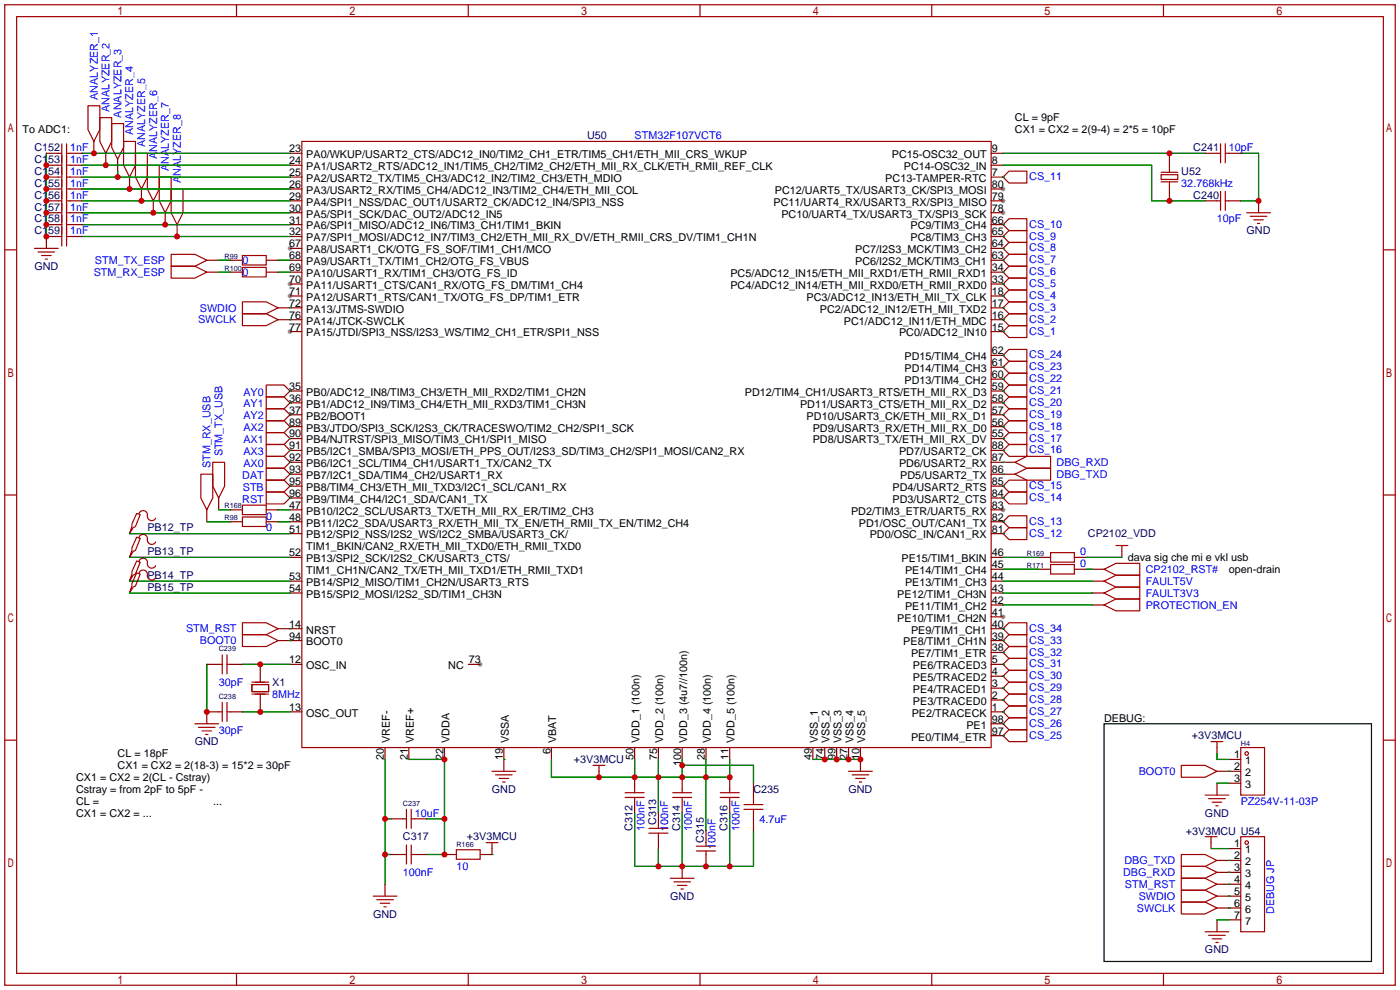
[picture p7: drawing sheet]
<svg xmlns="http://www.w3.org/2000/svg" width="299mm" height="212mm" viewBox="0 0 299 212" stroke-linecap="round" stroke-linejoin="round" font-family="sans-serif">
<defs><g id="words">
<g font-size="2.3" fill="#00f">
<text x="20.9" y="21.3" transform="rotate(-90 20.9 21.3)">ANALYZER_1</text>
<text x="23.4" y="23.9" transform="rotate(-90 23.4 23.9)">ANALYZER_2</text>
<text x="26" y="25.1" transform="rotate(-90 26 25.1)">ANALYZER_3</text>
<text x="28.5" y="29" transform="rotate(-90 28.5 29)">ANALYZER_4</text>
<text x="135.6" y="29.8">STM32F107VCT6</text>
<text x="15" y="32.3">1nF</text>
<text x="15" y="34.8">1nF</text>
<text x="31" y="31.5" transform="rotate(-90 31 31.5)">ANALYZER_5</text>
<text x="33.6" y="34" transform="rotate(-90 33.6 34)">ANALYZER_6</text>
<text x="262.6" y="32.3">10pF</text>
<text x="15" y="37.4">1nF</text>
<text x="15" y="39.9">1nF</text>
<text x="36.1" y="36.6" transform="rotate(-90 36.1 36.6)">ANALYZER_7</text>
<text x="38.7" y="39.1" transform="rotate(-90 38.7 39.1)">ANALYZER_8</text>
<text x="220" y="38.5">CS_11</text>
<text x="252.5" y="39.9">32.768kHz</text>
<text x="15" y="42.5">1nF</text>
<text x="15" y="45">1nF</text>
<text x="15" y="47.5">1nF</text>
<text x="260.1" y="47.5">10pF</text>
<text x="15" y="50.1">1nF</text>
<text x="220" y="53.7">CS_8</text>
<text x="220" y="51.2">CS_9</text>
<text x="220" y="48.7">CS_10</text>
<text x="20" y="59">STM_RX_ESP</text>
<text x="20.3" y="56.4">STM_TX_ESP</text>
<text x="51.8" y="59">0</text>
<text x="51.8" y="56.4">0</text>
<text x="220" y="58.8">CS_6</text>
<text x="220" y="56.3">CS_7</text>
<text x="220" y="63.9">CS_4</text>
<text x="220" y="61.4">CS_5</text>
<text x="42.3" y="69.1">SWCLK</text>
<text x="42.7" y="66.6">SWDIO</text>
<text x="220" y="71.5">CS_1</text>
<text x="220" y="69">CS_2</text>
<text x="220" y="66.4">CS_3</text>
<text x="220" y="76.6">CS_24</text>
<text x="220" y="81.7">CS_22</text>
<text x="220" y="79.1">CS_23</text>
<text x="52" y="89.6">AY2</text>
<text x="52" y="87">AY1</text>
<text x="52" y="84.6">AY0</text>
<text x="220" y="89.3">CS_19</text>
<text x="220" y="86.8">CS_20</text>
<text x="220" y="84.2">CS_21</text>
<text x="52" y="94.7">AX1</text>
<text x="52" y="92.2">AX2</text>
<text x="220" y="94.4">CS_17</text>
<text x="220" y="91.8">CS_18</text>
<text x="45" y="100.1" transform="rotate(-90 45 100.1)">STM_RX_USB</text>
<text x="47.5" y="97.5" transform="rotate(-90 47.5 97.5)">STM_TX_USB</text>
<text x="52" y="99.8">AX0</text>
<text x="52" y="97.3">AX3</text>
<text x="220" y="96.9">CS_16</text>
<text x="225.8" y="99.6">DBG_RXD</text>
<text x="51.8" y="107.4">RST</text>
<text x="51.8" y="102.3">DAT</text>
<text x="51.9" y="104.9">STB</text>
<text x="220" y="104.5">CS_15</text>
<text x="220" y="107.1">CS_14</text>
<text x="225.8" y="102.2">DBG_TXD</text>
<text x="56.9" y="113.6">0</text>
<text x="56.9" y="111">0</text>
<text x="220" y="112.2">CS_13</text>
<text x="220" y="114.7">CS_12</text>
<text x="230.9" y="118.7">0</text>
<text x="230.9" y="121.2">0</text>
<text x="244.9" y="122.5">CP2102_RST#</text>
<text x="244.9" y="125">FAULT5V</text>
<text x="244.9" y="127.6">FAULT3V3</text>
<text x="244.9" y="130.1">PROTECTION_EN</text>
<text x="39.8" y="135.2">STM_RST</text>
<text x="42.7" y="137.7">BOOT0</text>
<text x="220" y="137.6">CS_33</text>
<text x="220" y="135">CS_34</text>
<text x="220" y="142.6">CS_31</text>
<text x="220" y="140.1">CS_32</text>
<text x="46.7" y="146.6">30pF</text>
<text x="58.2" y="149.1">8MHz</text>
<text x="220" y="147.7">CS_29</text>
<text x="220" y="145.2">CS_30</text>
<text x="220" y="155.3">CS_26</text>
<text x="220" y="152.8">CS_27</text>
<text x="220" y="150.3">CS_28</text>
<text x="46.7" y="156.8">30pF</text>
<text x="220" y="157.9">CS_25</text>
<text x="243.4" y="165.7">BOOT0</text>
<text x="265.2" y="172">PZ254V-11-03P</text>
<text x="88.6" y="174.5">10uF</text>
<text x="137.7" y="177.5" transform="rotate(-90 137.7 177.5)">100nF</text>
<text x="142.8" y="177.5" transform="rotate(-90 142.8 177.5)">100nF</text>
<text x="147.9" y="177.5" transform="rotate(-90 147.9 177.5)">100nF</text>
<text x="158" y="177.5" transform="rotate(-90 158 177.5)">100nF</text>
<text x="162.3" y="175.8">4.7uF</text>
<text x="97.5" y="186">10</text>
<text x="153" y="181.4" transform="rotate(-90 153 181.4)">100nF</text>
<text x="240.3" y="184.7">DBG_TXD</text>
<text x="86.1" y="187.2">100nF</text>
<text x="240" y="187.2">DBG_RXD</text>
<text x="240.4" y="189.8">STM_RST</text>
<text x="243" y="194.9">SWCLK</text>
<text x="243.4" y="192.3">SWDIO</text>
<text x="272.3" y="195.3" transform="rotate(-90 272.3 195.3)">DEBUG JP</text>
</g>
<g font-size="2.3">
<text x="4.8" y="28.5">To ADC1:</text>
<text x="216.9" y="26">CL = 9pF</text>
<text x="216.9" y="28.5">CX1 = CX2 = 2(9-4) = 2*5 = 10pF</text>
<text x="61.8" y="32.5">23</text>
<text x="61.8" y="35.1">24</text>
<text x="65.5" y="33.8">PA0/WKUP/USART2_CTS/ADC12_IN0/TIM2_CH1_ETR/TIM5_CH1/ETH_MII_CRS_WKUP</text>
<text x="190.6" y="33.8">PC15-OSC32_OUT</text>
<text x="212" y="35.1">8</text>
<text x="212" y="32.5">9</text>
<text x="61.8" y="37.6">25</text>
<text x="61.8" y="40.2">26</text>
<text x="65.5" y="36.3">PA1/USART2_RTS/ADC12_IN1/TIM5_CH2/TIM2_CH2/ETH_MII_RX_CLK/ETH_RMII_REF_CLK</text>
<text x="65.5" y="38.9">PA2/USART2_TX/TIM5_CH3/ADC12_IN2/TIM2_CH3/ETH_MDIO</text>
<text x="65.5" y="41.4">PA3/USART2_RX/TIM5_CH4/ADC12_IN3/TIM2_CH4/ETH_MII_COL</text>
<text x="165.6" y="41.4">PC12/UART5_TX/USART3_CK/SPI3_MOSI</text>
<text x="189.2" y="38.9">PC13-TAMPER-RTC</text>
<text x="193.2" y="36.3">PC14-OSC32_IN</text>
<text x="212" y="37.6">7</text>
<text x="212" y="40.2">80</text>
<text x="61.8" y="42.7">29</text>
<text x="61.8" y="45.2">30</text>
<text x="61.8" y="47.8">31</text>
<text x="65.5" y="44">PA4/SPI1_NSS/DAC_OUT1/USART2_CK/ADC12_IN4/SPI3_NSS</text>
<text x="65.5" y="46.5">PA5/SPI1_SCK/DAC_OUT2/ADC12_IN5</text>
<text x="165.3" y="44">PC11/UART4_RX/USART3_RX/SPI3_MISO</text>
<text x="167" y="46.5">PC10/UART4_TX/USART3_TX/SPI3_SCK</text>
<text x="212" y="47.8">66</text>
<text x="212" y="45.2">78</text>
<text x="212" y="42.7">79</text>
<text x="61.8" y="50.3">32</text>
<text x="61.8" y="52.9">67</text>
<text x="65.5" y="49">PA6/SPI1_MISO/ADC12_IN6/TIM3_CH1/TIM1_BKIN</text>
<text x="65.5" y="51.6">PA7/SPI1_MOSI/ADC12_IN7/TIM3_CH2/ETH_MII_RX_DV/ETH_RMII_CRS_DV/TIM1_CH1N</text>
<text x="194.6" y="51.6">PC8/TIM3_CH3</text>
<text x="194.6" y="49">PC9/TIM3_CH4</text>
<text x="212" y="52.9">64</text>
<text x="212" y="50.3">65</text>
<text x="61.8" y="55.4">68</text>
<text x="61.8" y="57.9">69</text>
<text x="65.5" y="54.1">PA8/USART1_CK/OTG_FS_SOF/TIM1_CH1/MCO</text>
<text x="65.5" y="56.7">PA9/USART1_TX/TIM1_CH2/OTG_FS_VBUS</text>
<text x="65.5" y="59.2">PA10/USART1_RX/TIM1_CH3/OTG_FS_ID</text>
<text x="156.1" y="59.2">PC5/ADC12_IN15/ETH_MII_RXD1/ETH_RMII_RXD1</text>
<text x="182.8" y="56.7">PC6/I2S2_MCK/TIM3_CH1</text>
<text x="182.8" y="54.1">PC7/I2S3_MCK/TIM3_CH2</text>
<text x="212" y="57.9">34</text>
<text x="212" y="55.4">63</text>
<text x="61.8" y="60.5">70</text>
<text x="61.8" y="63">71</text>
<text x="61.8" y="65.6">72</text>
<text x="65.5" y="61.7">PA11/USART1_CTS/CAN1_RX/OTG_FS_DM/TIM1_CH4</text>
<text x="65.5" y="64.3">PA12/USART1_RTS/CAN1_TX/OTG_FS_DP/TIM1_ETR</text>
<text x="156.1" y="61.7">PC4/ADC12_IN14/ETH_MII_RXD0/ETH_RMII_RXD0</text>
<text x="172.4" y="64.3">PC3/ADC12_IN13/ETH_MII_TX_CLK</text>
<text x="212" y="65.6">17</text>
<text x="212" y="63">18</text>
<text x="212" y="60.5">33</text>
<text x="61.8" y="68.1">76</text>
<text x="61.8" y="70.6">77</text>
<text x="65.5" y="66.8">PA13/JTMS-SWDIO</text>
<text x="65.5" y="69.4">PA14/JTCK-SWCLK</text>
<text x="65.5" y="71.9">PA15/JTDI/SPI3_NSS/I2S3_WS/TIM2_CH1_ETR/SPI1_NSS</text>
<text x="175.2" y="66.8">PC2/ADC12_IN12/ETH_MII_TXD2</text>
<text x="180.4" y="69.4">PC1/ADC12_IN11/ETH_MDC</text>
<text x="192.2" y="71.9">PC0/ADC12_IN10</text>
<text x="212" y="70.6">15</text>
<text x="212" y="68.1">16</text>
<text x="193.3" y="77">PD15/TIM4_CH4</text>
<text x="212" y="75.7">62</text>
<text x="61.8" y="83.3">35</text>
<text x="193.3" y="82.1">PD13/TIM4_CH2</text>
<text x="193.3" y="79.5">PD14/TIM4_CH3</text>
<text x="212" y="83.3">59</text>
<text x="212" y="80.8">60</text>
<text x="212" y="78.3">61</text>
<text x="61.8" y="85.9">36</text>
<text x="61.8" y="88.4">37</text>
<text x="65.5" y="84.6">PB0/ADC12_IN8/TIM3_CH3/ETH_MII_RXD2/TIM1_CH2N</text>
<text x="65.5" y="87.1">PB1/ADC12_IN9/TIM3_CH4/ETH_MII_RXD3/TIM1_CH3N</text>
<text x="65.5" y="89.7">PB2/BOOT1</text>
<text x="159.2" y="84.6">PD12/TIM4_CH1/USART3_RTS/ETH_MII_RX_D3</text>
<text x="171" y="87.1">PD11/USART3_CTS/ETH_MII_RX_D2</text>
<text x="172.4" y="89.7">PD10/USART3_CK/ETH_MII_RX_D1</text>
<text x="212" y="88.4">57</text>
<text x="212" y="85.9">58</text>
<text x="61.8" y="91">89</text>
<text x="61.8" y="93.5">90</text>
<text x="65.5" y="92.2">PB3/JTDO/SPI3_SCK/I2S3_CK/TRACESWO/TIM2_CH2/SPI1_SCK</text>
<text x="65.5" y="94.8">PB4/NJTRST/SPI3_MISO/TIM3_CH1/SPI1_MISO</text>
<text x="173.7" y="94.8">PD8/USART3_TX/ETH_MII_RX_DV</text>
<text x="173.7" y="92.2">PD9/USART3_RX/ETH_MII_RX_D0</text>
<text x="212" y="93.5">55</text>
<text x="212" y="91">56</text>
<text x="61.8" y="96">91</text>
<text x="61.8" y="98.6">92</text>
<text x="61.8" y="101.1">93</text>
<text x="65.5" y="97.3">PB5/I2C1_SMBA/SPI3_MOSI/ETH_PPS_OUT/I2S3_SD/TIM3_CH2/SPI1_MOSI/CAN2_RX</text>
<text x="65.5" y="99.8">PB6/I2C1_SCL/TIM4_CH1/USART1_TX/CAN2_TX</text>
<text x="192.2" y="99.8">PD6/USART2_RX</text>
<text x="192.2" y="97.3">PD7/USART2_CK</text>
<text x="212" y="101.1">86</text>
<text x="212" y="98.6">87</text>
<text x="212" y="96">88</text>
<text x="61.8" y="103.7">95</text>
<text x="61.8" y="106.2">96</text>
<text x="65.5" y="102.4">PB7/I2C1_SDA/TIM4_CH2/USART1_RX</text>
<text x="65.5" y="104.9">PB8/TIM4_CH3/ETH_MII_TXD3/I2C1_SCL/CAN1_RX</text>
<text x="65.5" y="107.5">PB9/TIM4_CH4/I2C1_SDA/CAN1_TX</text>
<text x="190.8" y="107.5">PD3/USART2_CTS</text>
<text x="190.8" y="104.9">PD4/USART2_RTS</text>
<text x="192.4" y="102.4">PD5/USART2_TX</text>
<text x="212" y="106.2">84</text>
<text x="212" y="103.7">85</text>
<text x="61.8" y="108.7">47</text>
<text x="61.8" y="111.3">48</text>
<text x="61.8" y="113.8">51</text>
<text x="65.5" y="110">PB10/I2C2_SCL/USART3_TX/ETH_MII_RX_ER/TIM2_CH3</text>
<text x="65.5" y="112.5">PB11/I2C2_SDA/USART3_RX/ETH_MII_TX_EN/ETH_RMII_TX_EN/TIM2_CH4</text>
<text x="181.9" y="110">PD2/TIM3_ETR/UART5_RX</text>
<text x="183.6" y="112.5">PD1/OSC_OUT/CAN1_TX</text>
<text x="212" y="113.8">81</text>
<text x="212" y="111.3">82</text>
<text x="212" y="108.7">83</text>
<text x="61.8" y="118.9">52</text>
<text x="65.5" y="115.1">PB12/SPI2_NSS/I2S2_WS/I2C2_SMBA/USART3_CK/</text>
<text x="65.5" y="117.6">TIM1_BKIN/CAN2_RX/ETH_MII_TXD0/ETH_RMII_TXD0</text>
<text x="185.9" y="115.1">PD0/OSC_IN/CAN1_RX</text>
<text x="212" y="118.9">46</text>
<text x="241" y="119.9">dava sig che mi e vkl usb</text>
<text x="61.8" y="124">53</text>
<text x="65.5" y="120.2">PB13/SPI2_SCK/I2S2_CK/USART3_CTS/</text>
<text x="65.5" y="122.7">TIM1_CH1N/CAN2_TX/ETH_MII_TXD1/ETH_RMII_TXD1</text>
<text x="65.5" y="125.2">PB14/SPI2_MISO/TIM1_CH2N/USART3_RTS</text>
<text x="192.7" y="120.2">PE15/TIM1_BKIN</text>
<text x="193.4" y="125.2">PE13/TIM1_CH3</text>
<text x="193.4" y="122.7">PE14/TIM1_CH4</text>
<text x="212" y="124">44</text>
<text x="212" y="121.4">45</text>
<text x="262.6" y="122.5">open-drain</text>
<text x="61.8" y="126.5">54</text>
<text x="65.5" y="127.8">PB15/SPI2_MOSI/I2S2_SD/TIM1_CH3N</text>
<text x="191.8" y="127.8">PE12/TIM1_CH3N</text>
<text x="193.4" y="130.3">PE11/TIM1_CH2</text>
<text x="212" y="131.6">41</text>
<text x="212" y="129.1">42</text>
<text x="212" y="126.5">43</text>
<text x="61.8" y="134.1">14</text>
<text x="61.8" y="136.7">94</text>
<text x="65.5" y="135.4">NRST</text>
<text x="65.5" y="137.9">BOOT0</text>
<text x="191.8" y="132.9">PE10/TIM1_CH2N</text>
<text x="193.1" y="137.9">PE8/TIM1_CH1N</text>
<text x="194.7" y="135.4">PE9/TIM1_CH1</text>
<text x="212" y="136.7">39</text>
<text x="212" y="134.1">40</text>
<text x="61.8" y="141.8">12</text>
<text x="65.5" y="143">OSC_IN</text>
<text x="95.8" y="143">NC</text>
<text x="100.2" y="141.8">73</text>
<text x="194.7" y="140.5">PE7/TIM1_ETR</text>
<text x="195.1" y="143">PE6/TRACED3</text>
<text x="212" y="141.8">5</text>
<text x="212" y="139.2">38</text>
<text x="195.1" y="148.1">PE4/TRACED1</text>
<text x="195.1" y="145.6">PE5/TRACED2</text>
<text x="212" y="149.4">2</text>
<text x="212" y="146.8">3</text>
<text x="212" y="144.3">4</text>
<text x="61.8" y="151.9">13</text>
<text x="65.5" y="153.2">OSC_OUT</text>
<text x="194.9" y="153.2">PE2/TRACECK</text>
<text x="195.1" y="150.6">PE3/TRACED0</text>
<text x="206.5" y="155.7">PE1</text>
<text x="212" y="151.9">1</text>
<text x="212" y="154.5">98</text>
<text x="236" y="154.2">DEBUG:</text>
<text x="25.1" y="161.8">CL = 18pF</text>
<text x="83.3" y="158.8" transform="rotate(-90 83.3 158.8)">VREF-</text>
<text x="88.4" y="158.8" transform="rotate(-90 88.4 158.8)">VREF+</text>
<text x="96" y="158.8" transform="rotate(-90 96 158.8)">VDDA</text>
<text x="108.7" y="158.8" transform="rotate(-90 108.7 158.8)">VSSA</text>
<text x="117.6" y="161.2" transform="rotate(-90 117.6 161.2)">6</text>
<text x="118.9" y="158.8" transform="rotate(-90 118.9 158.8)">VBAT</text>
<text x="136.7" y="158.8" transform="rotate(-90 136.7 158.8)">VDD_1 (100n)</text>
<text x="141.8" y="158.8" transform="rotate(-90 141.8 158.8)">VDD_2 (100n)</text>
<text x="146.8" y="158.8" transform="rotate(-90 146.8 158.8)">VDD_3 (4u7//100n)</text>
<text x="151.9" y="158.8" transform="rotate(-90 151.9 158.8)">VDD_4 (100n)</text>
<text x="157" y="158.8" transform="rotate(-90 157 158.8)">VDD_5 (100n)</text>
<text x="174.8" y="158.8" transform="rotate(-90 174.8 158.8)">VSS_1</text>
<text x="177.3" y="158.8" transform="rotate(-90 177.3 158.8)">VSS_2</text>
<text x="179.9" y="158.8" transform="rotate(-90 179.9 158.8)">VSS_3</text>
<text x="182.4" y="158.8" transform="rotate(-90 182.4 158.8)">VSS_4</text>
<text x="184.9" y="158.8" transform="rotate(-90 184.9 158.8)">VSS_5</text>
<text x="194.7" y="158.3">PE0/TIM4_ETR</text>
<text x="212" y="157">97</text>
<text x="16.3" y="166.9">CX1 = CX2 = 2(CL - Cstray)</text>
<text x="25.1" y="164.4">CX1 = CX2 = 2(18-3) = 15*2 = 30pF</text>
<text x="82.1" y="162.5" transform="rotate(-90 82.1 162.5)">20</text>
<text x="87.1" y="162.5" transform="rotate(-90 87.1 162.5)">21</text>
<text x="94.8" y="162.5" transform="rotate(-90 94.8 162.5)">22</text>
<text x="107.5" y="162.5" transform="rotate(-90 107.5 162.5)">19</text>
<text x="135.4" y="162.5" transform="rotate(-90 135.4 162.5)">50</text>
<text x="140.5" y="162.5" transform="rotate(-90 140.5 162.5)">75</text>
<text x="145.6" y="163.7" transform="rotate(-90 145.6 163.7)">100</text>
<text x="150.6" y="162.5" transform="rotate(-90 150.6 162.5)">28</text>
<text x="155.7" y="162.5" transform="rotate(-90 155.7 162.5)">11</text>
<text x="173.5" y="162.5" transform="rotate(-90 173.5 162.5)">49</text>
<text x="176" y="162.5" transform="rotate(-90 176 162.5)">74</text>
<text x="178.6" y="162.5" transform="rotate(-90 178.6 162.5)">99</text>
<text x="181.1" y="162.5" transform="rotate(-90 181.1 162.5)">27</text>
<text x="183.7" y="162.5" transform="rotate(-90 183.7 162.5)">10</text>
<text x="263.8" y="162.1">1</text>
<text x="263.8" y="164.6">2</text>
<text x="263.8" y="167.2">3</text>
<text x="266.1" y="163.3">1</text>
<text x="266.1" y="165.9">2</text>
<text x="16.3" y="169.5">Cstray = from 2pF to 5pF - Паразитен капацитет на пистата</text>
<text x="16.3" y="172">CL = на кристала...</text>
<text x="266.1" y="168.4">3</text>
<text x="16.3" y="174.5">CX1 = CX2 = ...</text>
<text x="263.8" y="181.1">1</text>
<text x="263.8" y="183.7">2</text>
<text x="266.1" y="182.4">1</text>
<text x="266.1" y="184.9">2</text>
<text x="263.8" y="186.2">3</text>
<text x="263.8" y="188.7">4</text>
<text x="263.8" y="191.3">5</text>
<text x="266.1" y="187.5">3</text>
<text x="266.1" y="190">4</text>
<text x="263.8" y="193.8">6</text>
<text x="263.8" y="196.4">7</text>
<text x="266.1" y="192.6">5</text>
<text x="266.1" y="195.1">6</text>
<text x="266.1" y="197.6">7</text>
</g>
<g font-size="2.3" fill="#000080">
<text x="125.5" y="29.8">U50</text>
<text x="7.4" y="32.3">C152</text>
<text x="7.4" y="34.8">C153</text>
<text x="255" y="32.3">C241</text>
<text x="7.4" y="37.4">C154</text>
<text x="7.4" y="39.9">C155</text>
<text x="252.5" y="37.4">U52</text>
<text x="7.4" y="42.5">C156</text>
<text x="7.4" y="45">C157</text>
<text x="7.4" y="47.5">C158</text>
<text x="255" y="42.5">C240</text>
<text x="7.4" y="50.1">C159</text>
<text x="266.4" y="50.1">GND</text>
<text x="7.3" y="57.7">GND</text>
<text x="31.5" y="113.6">PB12_TP</text>
<text x="31.5" y="118.7">PB13_TP</text>
<text x="232.5" y="114.9">CP2102_VDD</text>
<text x="31.5" y="123.7">PB14_TP</text>
<text x="31.5" y="126.3">PB15_TP</text>
<text x="58.2" y="146.6">X1</text>
<text x="41.6" y="159.3">GND</text>
<text x="254.7" y="158">+3V3MCU</text>
<text x="122.7" y="163.1">+3V3MCU</text>
<text x="105.1" y="169.5">GND</text>
<text x="161" y="169.5">C235</text>
<text x="181.3" y="169.5">GND</text>
<text x="86.1" y="179.6">C317</text>
<text x="99.8" y="179.6">+3V3MCU</text>
<text x="135.2" y="177.5" transform="rotate(-90 135.2 177.5)">C312</text>
<text x="140.3" y="176.3" transform="rotate(-90 140.3 176.3)">C313</text>
<text x="145.3" y="177.5" transform="rotate(-90 145.3 177.5)">C314</text>
<text x="155.5" y="177.5" transform="rotate(-90 155.5 177.5)">C316</text>
<text x="253.5" y="178.4">+3V3MCU U54</text>
<text x="257.5" y="174.5">GND</text>
<text x="150.4" y="180.1" transform="rotate(-90 150.4 180.1)">C315</text>
<text x="79.7" y="196.1">GND</text>
<text x="143.2" y="192.3">GND</text>
<text x="257.5" y="203.8">GND</text>
</g>
<g font-size="1.6" fill="#000080">
<text x="48" y="55.3">R99</text>
<text x="48" y="57.9">R100</text>
<text x="48" y="111.2">R98</text>
<text x="48" y="108.7">R168</text>
<text x="219.5" y="118.8">R169</text>
<text x="219.5" y="121.4">R171</text>
<text x="46.7" y="139.1">C239</text>
<text x="46.7" y="149.3">C238</text>
<text x="265.2" y="159.5">H4</text>
<text x="86.1" y="172.2">C237</text>
<text x="97.5" y="181">R166</text>
</g>
</g></defs>
<g fill="#999">
<circle cx="214.4" cy="131.8" r=".51"/>
<circle cx="62" cy="53.1" r=".51"/>
<circle cx="62" cy="60.7" r=".51"/>
<circle cx="62" cy="63.2" r=".51"/>
<circle cx="102.6" cy="142" r=".51"/>
<circle cx="62" cy="70.9" r=".51"/>
<circle cx="214.4" cy="45.5" r=".51"/>
<circle cx="214.4" cy="42.9" r=".51"/>
<circle cx="214.4" cy="40.4" r=".51"/>
<circle cx="214.4" cy="109" r=".51"/>
</g>
<g fill="none" stroke="#a10000" stroke-width=".25">
<path d="M1 1h297.2v209.6h-297.2zM3.6 3.6h292.1v204.4h-292.1zM50.5 1v2.6M100.1 1v2.6M149.6 1v2.6M199.1 1v2.6M248.7 1v2.6M12.4 32.8h.8M12.4 35.3h.8M12.4 37.8h.8M13.2 30.7v21.9M14.2 30.7v21.9"/>
<path d="M14.2 32.8h.8M14.2 35.3h.8M14.2 37.8h.8M18.8 22.6h2.5v5.1l-1.2 2.5-1.3-2.5zM21.3 25.1h2.6v5.1l-1.3 2.6-1.3-2.6zM23.9 26.4h2.5v5.1l-1.3 2.5-1.2-2.5zM26.4 30.2h2.6v5.1l-1.3 2.5-1.3-2.5zM29 32.8h2.5v5l-1.3 2.6-1.2-2.6zM31.5 35.3h2.5v5.1l-1.2 2.5-1.3-2.5zM34 37.8h2.6v5.1l-1.3 2.6-1.3-2.6zM64.5 30.2h147.3v129.6h-147.3zM214.4 37.8l1.2-1.2h3.9v2.5h-3.9z"/>
<path d="M248.2 37.3h3.5v1.1h-3.5zM248.2 38.9h3.5M248.2 36.8h3.5M249.9 35.3v1.5M249.9 38.9v1.5M260.1 32.8h.8M260.9 30.7v4.1M261.9 32.8h.7M261.9 30.7v4.1M1 53.4h2.6M7.4 53.1h5M8.1 53.8h3.6"/>
<path d="M8.9 54.6h2M9.7 55.4h.5M12.4 45.5h.8M12.4 40.4h.8M12.4 42.9h.8M12.4 48h.8M12.4 50.5h.8M14.2 45.5h.8M14.2 40.4h.8M14.2 42.9h.8M14.2 48h.8M14.2 50.5h.8"/>
<path d="M36.6 56.9h5.1l2.5 1.3-2.5 1.2h-5.1zM36.6 54.4h5.1l2.5 1.2-2.5 1.3h-5.1zM36.6 40.4h2.5v5.1l-1.3 2.5-1.2-2.5zM51.8 54.6h5.1v2h-5.1zM51.8 57.2h5.1v2h-5.1zM214.4 58.2l1.2-1.3h3.9v2.5h-3.9zM214.4 55.6l1.2-1.2h3.9v2.5h-3.9zM214.4 53.1l1.2-1.3h3.9v2.6h-3.9zM214.4 50.5l1.2-1.2h3.9v2.5h-3.9zM214.4 48l1.2-1.3h3.9v2.6h-3.9zM260.1 42.9h.8M260.9 40.9v4.1"/>
<path d="M261.9 42.9h.7M261.9 40.9v4.1M266.4 45.5h5.1M267.2 46.2h3.6M268 47h2M268.7 47.8h.5M295.7 53.4h2.5M51.8 64.5h5.1l2.5 1.3-2.5 1.3h-5.1zM51.8 67.1h5.1l2.5 1.2-2.5 1.3h-5.1zM214.4 70.9l1.2-1.3h3.9v2.5h-3.9zM214.4 68.3l1.2-1.2h3.9v2.5h-3.9zM214.4 65.8l1.2-1.3h3.9v2.6h-3.9z"/>
<path d="M214.4 63.2l1.2-1.2h3.9v2.5h-3.9zM214.4 60.7l1.2-1.3h3.9v2.6h-3.9zM214.4 78.5l1.2-1.3h3.9v2.6h-3.9zM214.4 75.9l1.2-1.2h3.9v2.5h-3.9zM45.5 98.8h2.5v5.1l-1.3 2.5-1.2-2.5zM56.9 92.5h3.8l1.3 1.2-1.3 1.3h-3.8zM56.9 87.4h3.8l1.3 1.2-1.3 1.3h-3.8zM56.9 84.8h3.8l1.3 1.3-1.3 1.3h-3.8zM56.9 82.3h3.8l1.3 1.3-1.3 1.2h-3.8zM56.9 89.9h3.8l1.3 1.3-1.3 1.3h-3.8zM56.9 97.5h3.8l1.3 1.3-1.3 1.3h-3.8zM56.9 95h3.8l1.3 1.3-1.3 1.2h-3.8z"/>
<path d="M214.4 96.3l1.2-1.3h3.9v2.5h-3.9zM214.4 93.7l1.2-1.2h3.9v2.5h-3.9zM214.4 91.2l1.2-1.3h3.9v2.6h-3.9zM214.4 88.6l1.2-1.2h3.9v2.5h-3.9zM214.4 86.1l1.2-1.3h3.9v2.6h-3.9zM214.4 83.6l1.2-1.3h3.9v2.5h-3.9zM214.4 81l1.2-1.2h3.9v2.5h-3.9zM216.9 98.8l2.6-1.3h5v2.6h-5zM1 105.8h2.6M29.2 109.7l.8 .3-1 2.5-.6 .3-.7 1.2 .5-1.5v-.5zM29.2 114.8l.8 .3-1 2.5-.6 .3-.7 1.2 .5-1.5v-.5zM29.2 119.9l.8 .2-1 2.6-.6 .2-.7 1.3 .5-1.5v-.5z"/>
<path d="M29.7 109.7a.93 .93 0 0 1 1.1-.5 .93 .93 0 0 1 .7 1 .94 .94 0 0 0 .7 1 .94 .94 0 0 0 1.1-.5M29.7 114.8a.93 .93 0 0 1 1.1-.6 .93 .93 0 0 1 .7 1.1 .94 .94 0 0 0 .7 1 .94 .94 0 0 0 1.1-.5M29.7 119.9a.93 .93 0 0 1 1.1-.6 .93 .93 0 0 1 .7 1.1 .94 .94 0 0 0 .7 1 .94 .94 0 0 0 1.1-.5M42.9 101.3h2.6v5.1l-1.3 2.6-1.3-2.6zM51.8 110.5h5.1v2h-5.1zM51.8 107.9h5.1v2.1h-5.1zM56.9 105.2h3.8l1.3 1.2-1.3 1.3h-3.8zM56.9 102.6h3.8l1.3 1.3-1.3 1.3h-3.8zM56.9 100.1h3.8l1.3 1.2-1.3 1.3h-3.8zM214.4 103.9l1.2-1.3h3.9v2.6h-3.9zM214.4 114l1.2-1.2h3.9v2.5h-3.9zM214.4 111.5l1.2-1.3h3.9v2.6h-3.9z"/>
<path d="M214.4 106.4l1.2-1.2h3.9v2.5h-3.9zM216.9 101.3l2.6-1.2h5v2.5h-5zM224.5 118.1h5.1v2h-5.1zM238.5 116.6h2.5M239.8 116.6v1.3M295.7 105.8h2.5M29.2 122.4l.8 .3-1 2.5-.6 .3-.7 1.2 .5-1.5v-.5zM29.7 122.4a.93 .93 0 0 1 1.1-.5 .93 .93 0 0 1 .7 1 .94 .94 0 0 0 .7 1 .94 .94 0 0 0 1.1-.5M47.5 140v4M48.5 140v4M51.8 133.1h5.1l2.5 1.3-2.5 1.2h-5.1zM51.8 135.6h5.1l2.5 1.3-2.5 1.3h-5.1z"/>
<path d="M214.4 139.4l1.2-1.2h3.9v2.5h-3.9zM214.4 136.9l1.2-1.3h3.9v2.6h-3.9zM214.4 134.4l1.2-1.3h3.9v2.5h-3.9zM224.5 120.6h5.1v2.1h-5.1zM236 121.7l2.5-1.3h5.1v2.5h-5.1zM236 124.2l2.5-1.3h5.1v2.6h-5.1zM236 126.7l2.5-1.2h5.1v2.5h-5.1zM236 129.3l2.5-1.3h5.1v2.6h-5.1zM1 158.2h2.6M41.7 154.7h5M42.4 155.4h3.6M43.2 156.2h2"/>
<path d="M43.9 157h.5M46.7 152.1h.8M46.7 142h.8M47.5 150.1v4.1M48.5 150.1v4.1M48.5 152.1h.8M48.5 142h.8M53.8 146.3h3.6v1.5h-3.6zM53.8 148.3h3.6M53.8 145.8h3.6M214.4 157.2l1.2-1.2h3.9v2.5h-3.9zM214.4 154.7l1.2-1.3h3.9v2.6h-3.9z"/>
<path d="M214.4 152.1l1.2-1.2h3.9v2.5h-3.9zM214.4 149.6l1.2-1.3h3.9v2.6h-3.9zM214.4 147.1l1.2-1.3h3.9v2.5h-3.9zM214.4 144.5l1.2-1.2h3.9v2.5h-3.9zM214.4 142l1.2-1.3h3.9v2.6h-3.9zM258.8 158.5h2.6M260.1 158.5v1.3M265.2 159.8h5.1v10.1h-5.1zM295.7 158.2h2.5M86.1 175h.8M86.9 173v4M87.9 173v4"/>
<path d="M87.9 175h.7M105.2 164.8h5M105.9 165.6h3.6M106.7 166.4h2M107.4 167.1h.5M126.7 163.6h2.6M128 163.6v1.2M133.6 170.4h4.1M133.6 169.4h4.1M135.6 168.7v.7M135.6 170.4v.8M138.7 178.1h4"/>
<path d="M138.7 177h4M140.7 176.3v.7M140.7 178.1v.7M143.8 170.4h4M143.8 169.4h4M145.8 168.7v.7M145.8 170.4v.8M153.9 170.4h4.1M153.9 169.4h4.1M156 168.7v.7M156 170.4v.8M159 173h4.1"/>
<path d="M159 172h4.1M161 169.9v2.1M161 173v2M181.4 164.8h5M182.1 165.6h3.6M182.9 166.4h2M183.6 167.1h.5M252.5 163.6h5.1l2.5 1.2-2.5 1.3h-5.1zM257.6 178.8h2.5M257.6 169.9h5M258.3 170.7h3.6M258.8 178.8v1.3"/>
<path d="M259.1 171.5h2M259.8 172.2h.5M265.2 178.8h5.1v20.3h-5.1zM79.8 191.5h5M80.5 192.3h3.6M81.3 193h2M82 193.8h.5M86.1 182.6h.8M86.9 180.6v4.1M87.9 180.6v4.1M87.9 182.6h.7M97.5 181.6h5.1v2h-5.1z"/>
<path d="M103.9 180.1h2.5M105.2 180.1v1.3M143.3 187.7h5M144 188.5h3.6M144.8 189.2h2M145.5 190h.5M148.8 181.9h4.1M148.8 180.8h4.1M150.9 180.1v.7M150.9 181.9v.7M252.5 190.2h5.1l2.5 1.3-2.5 1.3h-5.1zM252.5 192.8h5.1l2.5 1.3-2.5 1.2h-5.1z"/>
<path d="M252.5 187.7h5.1l2.5 1.3-2.5 1.2h-5.1zM252.5 182.6h5.1l2.5 1.3-2.5 1.3h-5.1zM252.5 185.2h5.1l2.5 1.2-2.5 1.3h-5.1zM257.6 199.1h5M258.3 199.9h3.6M50.5 208v2.6M100.1 208v2.6M149.6 208v2.6M199.1 208v2.6M248.7 208v2.6M259.1 200.7h2M259.8 201.4h.5"/>
<circle cx="266.4" cy="161" r=".38"/>
<circle cx="266.4" cy="180.1" r=".38"/>
</g>
<g fill="none" stroke="#870000" stroke-width=".25">
<path d="M9.9 37.8h2.5M9.9 35.3h2.5M9.9 32.8h2.5M15 37.8h2.5M15 35.3h2.5M15 32.8h2.5M20.1 30.2v2.6M22.6 32.8v2.5M25.1 34v2.6M27.7 37.8v2.6M62 37.8h2.5M62 35.3h2.5"/>
<path d="M62 32.8h2.5M211.8 37.8h2.6M211.8 35.3h2.6M211.8 32.8h2.6M214.4 37.8h.1M249.9 32.8v2.5M257.6 32.8h2.5M262.6 32.8h2.6M9.9 40.4h2.5M9.9 42.9h2.5M9.9 45.5h2.5M9.9 48h2.5"/>
<path d="M12.4 50.5h-2.5v2.6M15 40.4h2.5M15 42.9h2.5M15 45.5h2.5M15 48h2.5M15 50.5h2.5M30.2 40.4v2.5M32.8 42.9v2.6M35.3 45.5v2.5M37.8 48v2.5M44.2 58.2h2.5M44.2 55.6h2.5"/>
<path d="M49.3 58.2h2.5M49.3 55.6h2.5M56.9 58.2h2.5M56.9 55.6h2.5M62 40.4h2.5M62 42.9h2.5M62 45.5h2.5M62 48h2.5M62 50.5h2.5M62 58.2h2.5M62 55.6h2.5M62 53.1h2.5"/>
<path d="M211.8 40.4h2.6M211.8 42.9h2.6M211.8 45.5h2.6M211.8 48h2.6M211.8 50.5h2.6M211.8 58.2h2.6M211.8 55.6h2.6M211.8 53.1h2.6M214.4 58.2h.1M214.4 55.6h.1M214.4 53.1h.1M214.4 50.5h.1"/>
<path d="M214.4 48h.1M249.9 40.4v2.5M257.6 42.9h2.5M262.6 42.9h2.6M269 42.9v2.6M59.4 68.3h5.1M59.4 65.8h5.1M62 70.9h2.5M62 63.2h2.5M62 60.7h2.5M211.8 70.9h2.6M211.8 68.3h2.6"/>
<path d="M211.8 65.8h2.6M211.8 63.2h2.6M211.8 60.7h2.6M211.8 78.5h2.6M211.8 75.9h2.6M214.4 70.9h.1M214.4 68.3h.1M214.4 65.8h.1M214.4 63.2h.1M214.4 60.7h.1M214.4 78.5h.1M214.4 75.9h.1"/>
<path d="M62 93.7h.1M62 88.6h.1M62 86.1h.1M62 83.6h.1M62 91.2h.1M62 98.8h.1M62 96.3h.1M62 83.6h2.5M62 86.1h2.5M62 88.6h2.5M62 93.7h2.5M62 91.2h2.5"/>
<path d="M62 98.8h2.5M62 96.3h2.5M211.8 83.6h2.6M211.8 86.1h2.6M211.8 88.6h2.6M211.8 93.7h2.6M211.8 91.2h2.6M211.8 81h2.6M211.8 98.8h5.1M211.8 96.3h2.6M214.4 96.3h.1M214.4 93.7h.1"/>
<path d="M214.4 91.2h.1M214.4 88.6h.1M214.4 86.1h.1M214.4 83.6h.1M214.4 81h.1M27.7 113.8v.2M27.7 118.9v.2M44.2 109v2.5M46.7 106.4v2.6M49.3 109h2.5M49.3 111.5h2.5M56.9 109h2.5"/>
<path d="M56.9 111.5h2.5M62 106.4h.1M62 103.9h.1M62 101.3h.1M62 119.1h2.5M62 109h2.5M62 111.5h2.5M62 114h2.5M62 106.4h2.5M62 103.9h2.5M62 101.3h2.5M211.8 119.1h2.6"/>
<path d="M211.8 109h2.6M211.8 111.5h2.6M211.8 114h2.6M211.8 106.4h2.6M211.8 103.9h2.6M211.8 101.3h5.1M214.4 103.9h.1M214.4 114h.1M214.4 111.5h.1M214.4 106.4h.1M222 119.1h2.5M229.6 119.1h2.6"/>
<path d="M239.8 117.9v1.2M27.7 124v.2M27.7 126.5v.2M59.4 134.4h5.1M59.4 136.9h5.1M62 126.7h2.5M62 124.2h2.5M211.8 134.4h2.6M211.8 139.4h2.6M211.8 136.9h2.6M211.8 131.8h2.6M211.8 129.3h2.6"/>
<path d="M211.8 126.7h2.6M211.8 124.2h2.6M211.8 121.7h2.6M214.4 139.4h.1M214.4 136.9h.1M214.4 134.4h.1M222 121.7h2.5M229.6 121.7h2.6M233.4 129.3h2.6M233.4 126.7h2.6M233.4 124.2h2.6M233.4 121.7h2.6"/>
<path d="M44.2 142h2.5M46.7 152.1h-2.5v2.6M49.3 152.1h2.5M49.3 142h2.5M55.6 142v3.8M55.6 148.3v3.8M62 152.1h2.5M62 142h2.5M82.3 159.8v2.5M87.4 159.8v2.5M95 159.8v2.5M100.1 142h2.5"/>
<path d="M107.7 159.8v5M117.9 159.8v2.5M135.6 159.8v2.5M140.7 159.8v2.5M145.8 159.8v2.5M150.9 159.8v2.5M156 159.8v2.5M173.7 159.8v2.5M176.3 159.8v2.5M178.8 159.8v2.5M181.4 159.8v2.5M183.9 159.8v5"/>
<path d="M211.8 152.1h2.6M211.8 149.6h2.6M211.8 147.1h2.6M211.8 144.5h2.6M211.8 142h2.6M211.8 157.2h2.6M211.8 154.7h2.6M214.4 157.2h.1M214.4 154.7h.1M214.4 152.1h.1M214.4 149.6h.1M214.4 147.1h.1"/>
<path d="M214.4 144.5h.1M214.4 142h.1M260.1 159.8v1.2M83.6 175h2.5M88.6 175h2.6M128 164.8v1.3M135.6 166.1v2.6M135.6 171.2v2.5M140.7 173.7v2.6M140.7 178.8v2.6M145.8 166.1v2.6M145.8 171.2v2.5"/>
<path d="M150.9 177.5v2.6M156 166.1v2.6M156 171.2v2.5M161 167.4v2.5M161 175v2.5M260.1 167.4v2.5M260.1 164.8h5.1M262.6 162.3h2.6M262.6 167.4h2.6M82.3 189v2.5M83.6 182.6h2.5M88.6 182.6h2.6"/>
<path d="M95 182.6h2.5M105.2 181.4v1.2h-2.6M145.8 185.2v2.5M150.9 182.6v2.6M258.8 180.1v1.3M260.1 191.5h5.1M260.1 194.1h5.1M260.1 189h5.1M260.1 183.9h5.1M260.1 186.4h5.1M260.1 196.6v2.5M262.6 181.4h2.6"/>
<path d="M262.6 196.6h2.6"/>
</g>
<g fill="none" stroke="#008700" stroke-width=".25">
<path d="M9.9 32.8v17.7M17.5 32.8h44.5M17.5 35.3h44.5M17.5 37.8h44.5M25.1 36.6v1.2M214.4 37.8h.1M214.4 32.8h43.2M214.4 35.3h31.7v7.6h11.5M265.2 32.8h3.8v10.1h-3.8M17.5 42.9h44.5M17.5 40.4h44.5M17.5 45.5h44.5"/>
<path d="M17.5 48h44.5M17.5 50.5h44.5M46.7 55.6h2.6M46.7 58.2h2.6M59.4 55.6h2.6M59.4 58.2h2.6M214.4 58.2h.1M214.4 55.6h.1M214.4 53.1h.1M214.4 50.5h.1M214.4 48h.1M62 65.8h.1"/>
<path d="M62 68.3h.1M214.4 70.9h.1M214.4 68.3h.1M214.4 65.8h.1M214.4 63.2h.1M214.4 60.7h.1M214.4 78.5h.1M214.4 75.9h.1M62 93.7h.1M62 88.6h.1M62 86.1h.1M62 83.6h.1"/>
<path d="M62 91.2h.1M62 96.3h.1M62 98.8h.1M214.4 98.8h.1M214.4 96.3h.1M214.4 93.7h.1M214.4 91.2h.1M214.4 88.6h.1M214.4 86.1h.1M214.4 83.6h.1M214.4 81h.1M27.7 119.1h34.3"/>
<path d="M27.7 114h34.3M44.2 111.5h5.1M46.7 109h2.6M59.4 109h2.6M59.4 111.5h2.6M62 106.4h.1M62 103.9h.1M62 101.3h.1M214.4 101.3h.1M214.4 114h.1M214.4 111.5h.1M214.4 106.4h.1"/>
<path d="M214.4 103.9h.1M214.4 119.1h7.6M232.2 119.1h7.6M27.7 126.7h34.3M27.7 124.2h34.3M62 134.4h.1M62 136.9h.1M214.4 139.4h.1M214.4 136.9h.1M214.4 134.4h.1M214.4 121.7h7.6M214.4 126.7h19"/>
<path d="M214.4 124.2h19M214.4 129.3h19M232.2 121.7h1.2M44.2 142v10.1M51.8 142h10.2M51.8 152.1h10.2M214.4 157.2h.1M214.4 152.1h.1M214.4 154.7h.1M214.4 149.6h.1M214.4 147.1h.1M214.4 144.5h.1"/>
<path d="M214.4 142h.1M82.3 162.3v26.7M82.3 175h1.3M87.4 162.3h7.6v20.3h-3.8M91.2 175h3.8M107.7 162.3h.1M117.9 162.3v3.8h38.1v-3.8M135.6 162.3v3.8M135.6 173.7v11.5h25.4v-7.7M140.7 162.3v11.4M145.8 162.3v3.8M145.8 173.7v11.5"/>
<path d="M145.8 163.6h15.2v3.8M150.9 162.3v15.2M156 173.7v11.5M173.7 162.3h10.2M260.1 161v1.3h2.5M260.1 167.4h2.5M262.6 164.8h.1M82.3 182.6h1.3M105.2 182.6h.1M140.7 181.4v3.8M258.8 181.4h3.8M260.1 196.6h2.5"/>
<path d="M262.6 191.5h.1M262.6 194.1h.1M262.6 189h.1M262.6 183.9h.1M262.6 186.4h.1"/>
</g>
<path d="M236 154.7h57.1v50.8h-57.1z" fill="none" stroke="#000" stroke-width=".25"/>
<g fill="#c00">
<circle cx="156" cy="166.1" r=".63"/>
<circle cx="150.9" cy="166.1" r=".63"/>
<circle cx="145.8" cy="166.1" r=".63"/>
<circle cx="140.7" cy="166.1" r=".63"/>
<circle cx="135.6" cy="166.1" r=".63"/>
<circle cx="128" cy="166.1" r=".63"/>
<circle cx="145.8" cy="163.6" r=".63"/>
<circle cx="156" cy="185.2" r=".63"/>
<circle cx="150.9" cy="185.2" r=".63"/>
<circle cx="145.8" cy="185.2" r=".63"/>
<circle cx="140.7" cy="185.2" r=".63"/>
<circle cx="176.3" cy="162.3" r=".63"/>
<circle cx="178.8" cy="162.3" r=".63"/>
<circle cx="181.4" cy="162.3" r=".63"/>
<circle cx="183.9" cy="162.3" r=".63"/>
<circle cx="82.3" cy="175" r=".63"/>
<circle cx="82.3" cy="182.6" r=".63"/>
<circle cx="95" cy="162.3" r=".63"/>
<circle cx="95" cy="175" r=".63"/>
<circle cx="95" cy="182.6" r=".63"/>
<circle cx="55.6" cy="142" r=".63"/>
<circle cx="55.6" cy="152.1" r=".63"/>
<circle cx="44.2" cy="152.1" r=".63"/>
<circle cx="249.9" cy="32.8" r=".63"/>
<circle cx="249.9" cy="42.9" r=".63"/>
<circle cx="269" cy="42.9" r=".63"/>
<circle cx="20.1" cy="32.8" r=".63"/>
<circle cx="22.6" cy="35.3" r=".63"/>
<circle cx="25.1" cy="37.8" r=".63"/>
<circle cx="27.7" cy="40.4" r=".63"/>
<circle cx="30.2" cy="42.9" r=".63"/>
<circle cx="32.8" cy="45.5" r=".63"/>
<circle cx="35.3" cy="48" r=".63"/>
<circle cx="37.8" cy="50.5" r=".63"/>
<circle cx="9.9" cy="50.5" r=".63"/>
<circle cx="9.9" cy="48" r=".63"/>
<circle cx="9.9" cy="45.5" r=".63"/>
<circle cx="9.9" cy="42.9" r=".63"/>
<circle cx="9.9" cy="40.4" r=".63"/>
<circle cx="9.9" cy="37.8" r=".63"/>
<circle cx="9.9" cy="35.3" r=".63"/>
</g>
<use href="#words"/>
</svg>
